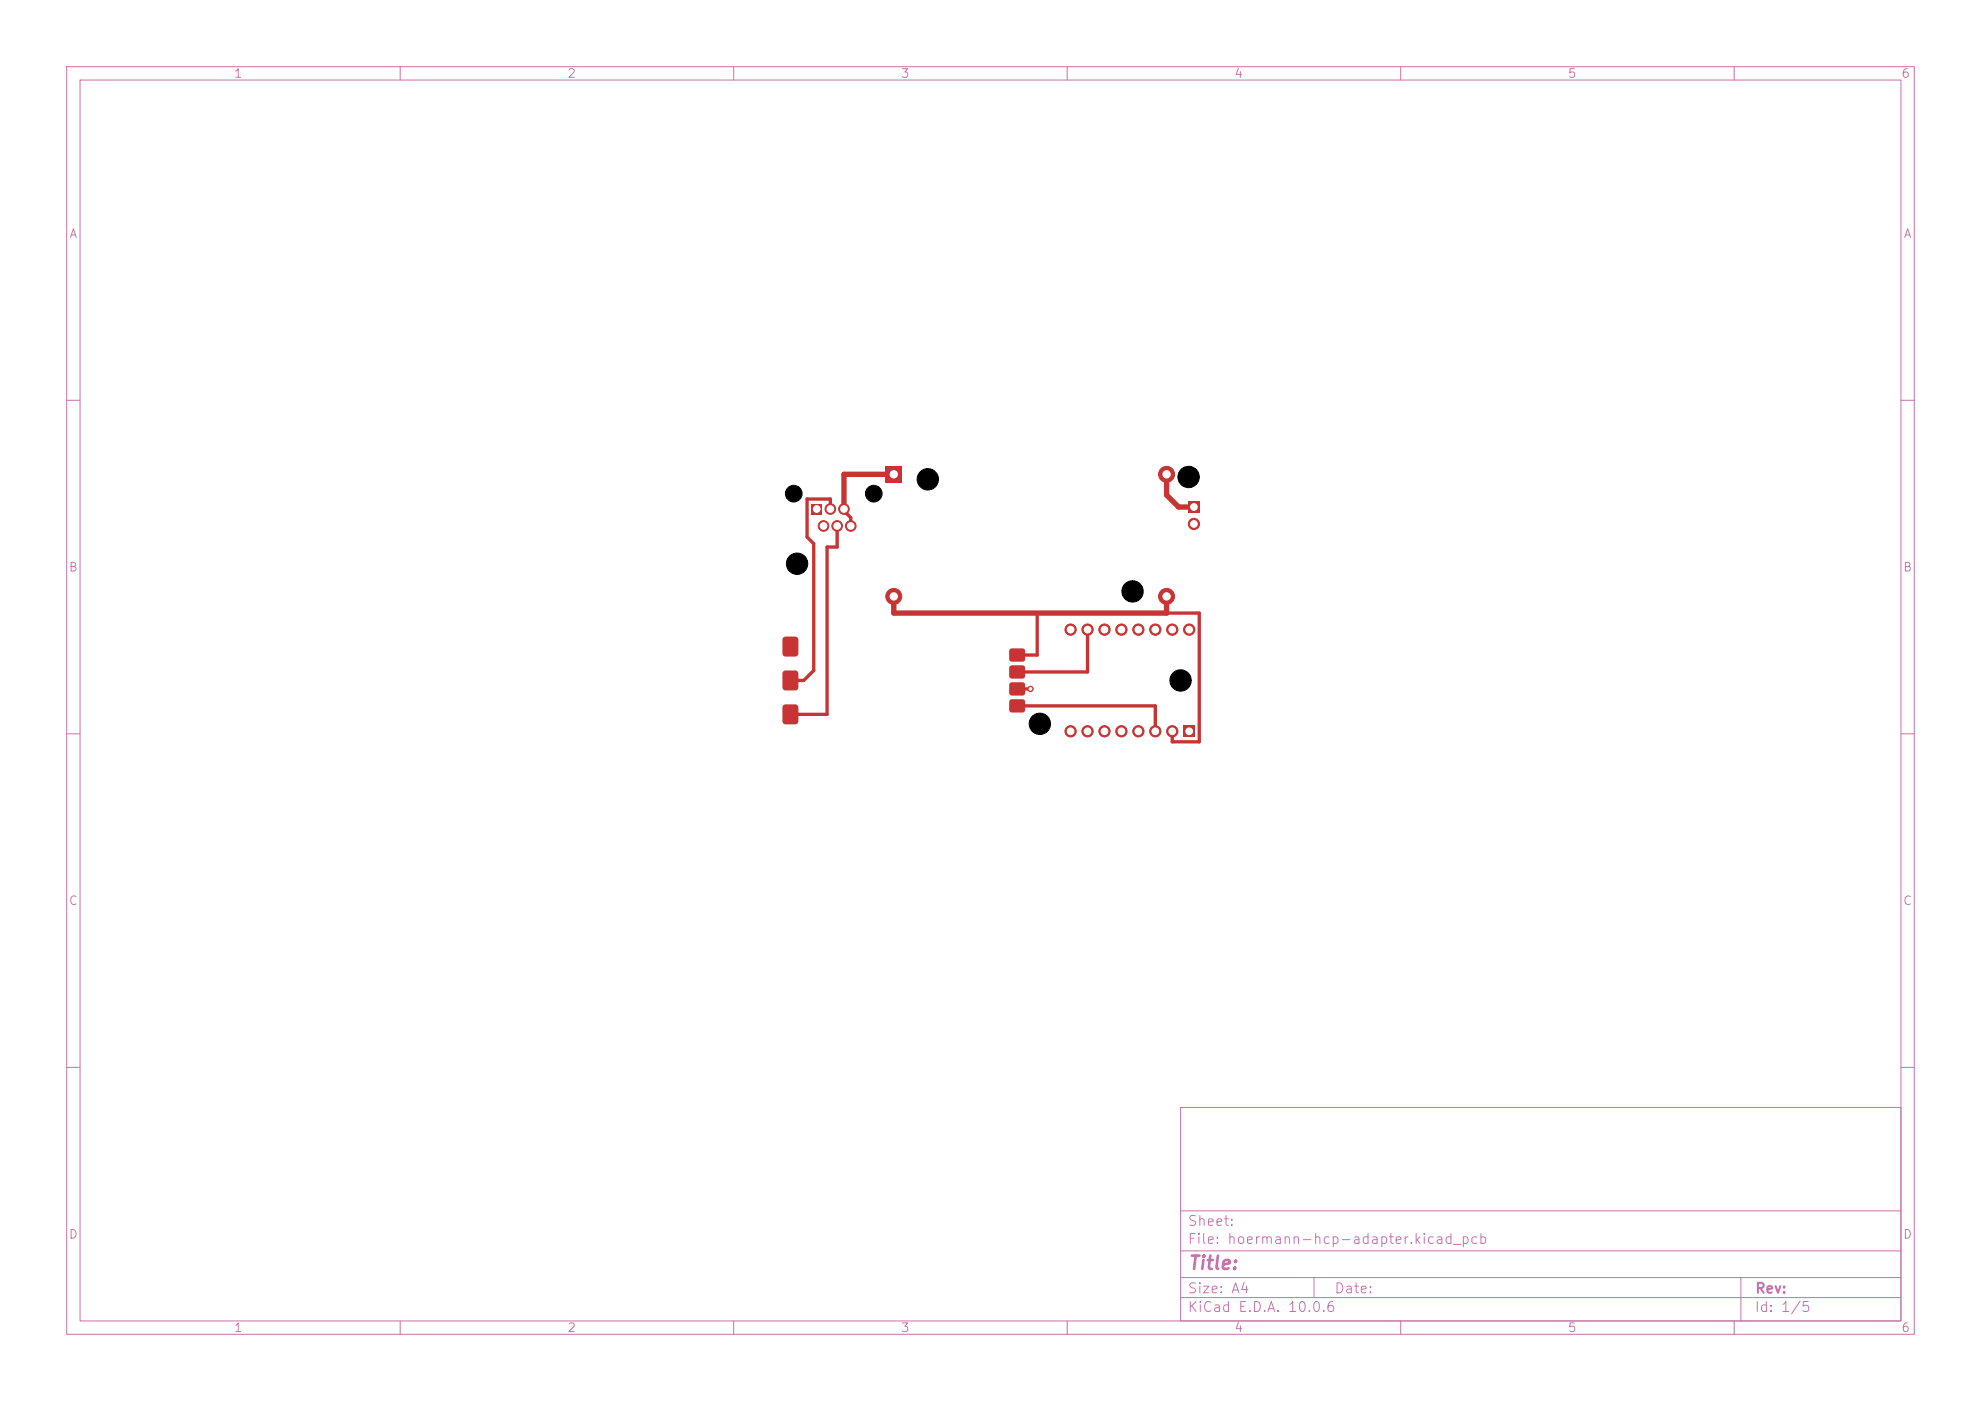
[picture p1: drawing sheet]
<svg xmlns="http://www.w3.org/2000/svg" width="297mm" height="210mm" viewBox="0 0 297 210" stroke-linecap="round" stroke-linejoin="round" font-family="sans-serif">
<defs><g id="words">
<text font-size="2" fill="#c872ab" x="178" y="190.8">Title:</text>
<g font-size="1.5" fill="#c872ab">
<text x="178" y="184.1">Sheet:</text>
<text x="178" y="186.8">File: hoermann-hcp-adapter.kicad_pcb</text>
<text x="178" y="197">KiCad E.D.A. 10.0.6</text>
<text x="178" y="194.2">Size: A4</text>
<text x="200" y="194.2">Date:</text>
<text x="263" y="197">Id: 1/5</text>
<text x="263" y="194.2">Rev:</text>
</g>
<g font-size="1.3" fill="#c872ab">
<text x="35" y="12">1</text>
<text x="85" y="12">2</text>
<text x="135" y="12">3</text>
<text x="185" y="12">4</text>
<text x="235" y="12">5</text>
<text x="285" y="12">6</text>
<text x="10.3" y="36">A</text>
<text x="285.3" y="36">A</text>
<text x="10.2" y="86">B</text>
<text x="285.2" y="86">B</text>
<text x="10.2" y="136">C</text>
<text x="285.2" y="136">C</text>
<text x="10.2" y="186">D</text>
<text x="285.2" y="186">D</text>
<text x="35" y="200">1</text>
<text x="85" y="200">2</text>
<text x="135" y="200">3</text>
<text x="185" y="200">4</text>
<text x="235" y="200">5</text>
<text x="285" y="200">6</text>
</g>
</g></defs>
<g fill="none" stroke="#c872ab" stroke-width=".15">
<path d="M10 10h277v190h-277zM12 12h273v186h-273zM60 10v2M110 10v2M160 10v2M210 10v2M260 10v2M10 60h2M285 60h2M10 110h2M285 110h2M10 160h2"/>
<path d="M177 166h108v32h-108zM285 160h2M60 198v2M110 198v2M160 198v2M177 194.5h108M177 191.5h108M177 187.5h108M177 181.5h108M197 191.5v3M210 198v2M260 198v2"/>
<path d="M261 191.5v6.5"/>
</g>
<path d="M121.6 75.5h1.6v1.6h-1.6z" fill="#c83434"/>
<g fill="#c83434" stroke="#c83434" stroke-width=".15">
<circle cx="123.5" cy="78.8" r=".8"/>
<circle cx="124.5" cy="76.3" r=".8"/>
<circle cx="125.5" cy="78.8" r=".8"/>
<circle cx="126.5" cy="76.3" r=".8"/>
<circle cx="127.5" cy="78.8" r=".8"/>
</g>
<path d="M132.8 69.9h2.4v2.4h-2.4z" fill="#c83434"/>
<g fill="#c83434" stroke="#c83434" stroke-width=".15">
<circle cx="134" cy="89.4" r="1.2"/>
<circle cx="174.9" cy="71.1" r="1.2"/>
<circle cx="174.9" cy="89.4" r="1.2"/>
</g>
<path d="M178.2 75.2h1.6v1.7h-1.6z" fill="#c83434"/>
<circle cx="179" cy="78.5" r=".85" fill="#c83434" stroke="#c83434" stroke-width=".15"/>
<path d="M177.4 108.8h1.7v1.7h-1.7z" fill="#c83434"/>
<g fill="#c83434" stroke="#c83434" stroke-width=".15">
<circle cx="178.3" cy="94.4" r=".85"/>
<circle cx="175.8" cy="109.6" r=".85"/>
<circle cx="175.8" cy="94.4" r=".85"/>
<circle cx="173.2" cy="109.6" r=".85"/>
<circle cx="173.2" cy="94.4" r=".85"/>
<circle cx="170.7" cy="109.6" r=".85"/>
<circle cx="170.7" cy="94.4" r=".85"/>
<circle cx="168.1" cy="109.6" r=".85"/>
<circle cx="168.1" cy="94.4" r=".85"/>
<circle cx="165.6" cy="109.6" r=".85"/>
<circle cx="165.6" cy="94.4" r=".85"/>
<circle cx="163.1" cy="109.6" r=".85"/>
<circle cx="163.1" cy="94.4" r=".85"/>
<circle cx="160.5" cy="109.6" r=".85"/>
<circle cx="160.5" cy="94.4" r=".85"/>
</g>
<g fill="#c83434">
<path d="M151.4 105l.3-.2 1.8 .1 .2 .3-.1 1.4-.3 .2-1.8-.1-.2-.3z"/>
<path d="M151.4 102.4l.3-.1h1.8l.2 .4-.1 1.4-.3 .2-1.8-.1-.2-.3z"/>
<path d="M151.4 99.9l.3-.2 1.8 .1 .2 .3-.1 1.5-.3 .1h-1.8l-.2-.4z"/>
<path d="M151.4 97.4l.3-.2 1.8 .1 .2 .3-.1 1.4-.3 .2-1.8-.1-.2-.3z"/>
<path d="M117.4 105.7l.4-.1h1.4l.4 .2 .1 2.3-.2 .4-1.7 .1-.4-.3-.1-2.2z"/>
<path d="M117.4 100.6l.4-.1h1.4l.4 .2 .1 2.3-.2 .4-1.7 .1-.4-.2-.1-2.3z"/>
<path d="M117.4 95.6l.4-.2h1.4l.4 .3 .1 2.2-.2 .5h-1.7l-.4-.2-.1-2.3z"/>
</g>
<circle cx="154.5" cy="103.3" r=".4" fill="#c83434" stroke="#c83434" stroke-width=".15"/>
<path d="M124.5 76.3v-1.5h-3.5v5.7l1 1v19l-1.5 1.5h-2M125.5 78.8v3.2h-1.5v25.1h-5.5M126.5 76.3v.3l1 1v1.2M155.5 91.9v6.3h-3M163 94.4v6.3h-10.5M174.9 91.9h4.9v19.3h-4.1v-1.6M152.5 105.8h20.7v3.8M152.5 103.3h2" fill="none" stroke="#c83434" stroke-width=".5"/>
<path d="M134 71.1h-7.5v5.2M174.9 71.1v3.1l1.8 1.8h2.3M134 89.4v2.5h40.9v-2.5" fill="none" stroke="#c83434" stroke-width=".8"/>
<g fill="#fff" stroke="#fff" stroke-width=".15">
<circle cx="154.5" cy="103.3" r=".2"/>
<circle cx="122.4" cy="76.3" r=".5"/>
<circle cx="123.5" cy="78.8" r=".5"/>
<circle cx="124.5" cy="76.3" r=".5"/>
<circle cx="125.5" cy="78.8" r=".5"/>
<circle cx="126.5" cy="76.3" r=".5"/>
<circle cx="127.6" cy="78.8" r=".5"/>
<circle cx="134" cy="71.1" r=".55"/>
<circle cx="134" cy="89.4" r=".55"/>
<circle cx="174.9" cy="71.1" r=".55"/>
<circle cx="174.9" cy="89.4" r=".55"/>
<circle cx="179" cy="76" r=".5"/>
<circle cx="179" cy="78.5" r=".5"/>
<circle cx="178.3" cy="109.6" r=".5"/>
<circle cx="178.3" cy="94.4" r=".5"/>
<circle cx="175.8" cy="109.6" r=".5"/>
<circle cx="175.8" cy="94.4" r=".5"/>
<circle cx="173.2" cy="109.6" r=".5"/>
<circle cx="173.2" cy="94.4" r=".5"/>
<circle cx="170.7" cy="109.6" r=".5"/>
<circle cx="170.7" cy="94.4" r=".5"/>
<circle cx="168.1" cy="109.6" r=".5"/>
<circle cx="168.1" cy="94.4" r=".5"/>
<circle cx="165.6" cy="109.6" r=".5"/>
<circle cx="165.6" cy="94.4" r=".5"/>
<circle cx="163.1" cy="109.6" r=".5"/>
<circle cx="163.1" cy="94.4" r=".5"/>
<circle cx="160.5" cy="109.6" r=".5"/>
<circle cx="160.5" cy="94.4" r=".5"/>
</g>
<g fill="#000" stroke="#000" stroke-width=".15">
<circle cx="119" cy="74" r="1.25"/>
<circle cx="131" cy="74" r="1.25"/>
<circle cx="139.1" cy="71.9" r="1.6"/>
<circle cx="178.2" cy="71.5" r="1.6"/>
<circle cx="119.5" cy="84.5" r="1.6"/>
<circle cx="169.8" cy="88.7" r="1.6"/>
<circle cx="155.9" cy="108.5" r="1.6"/>
<circle cx="177" cy="102" r="1.6"/>
</g>
<use href="#words"/>
</svg>
